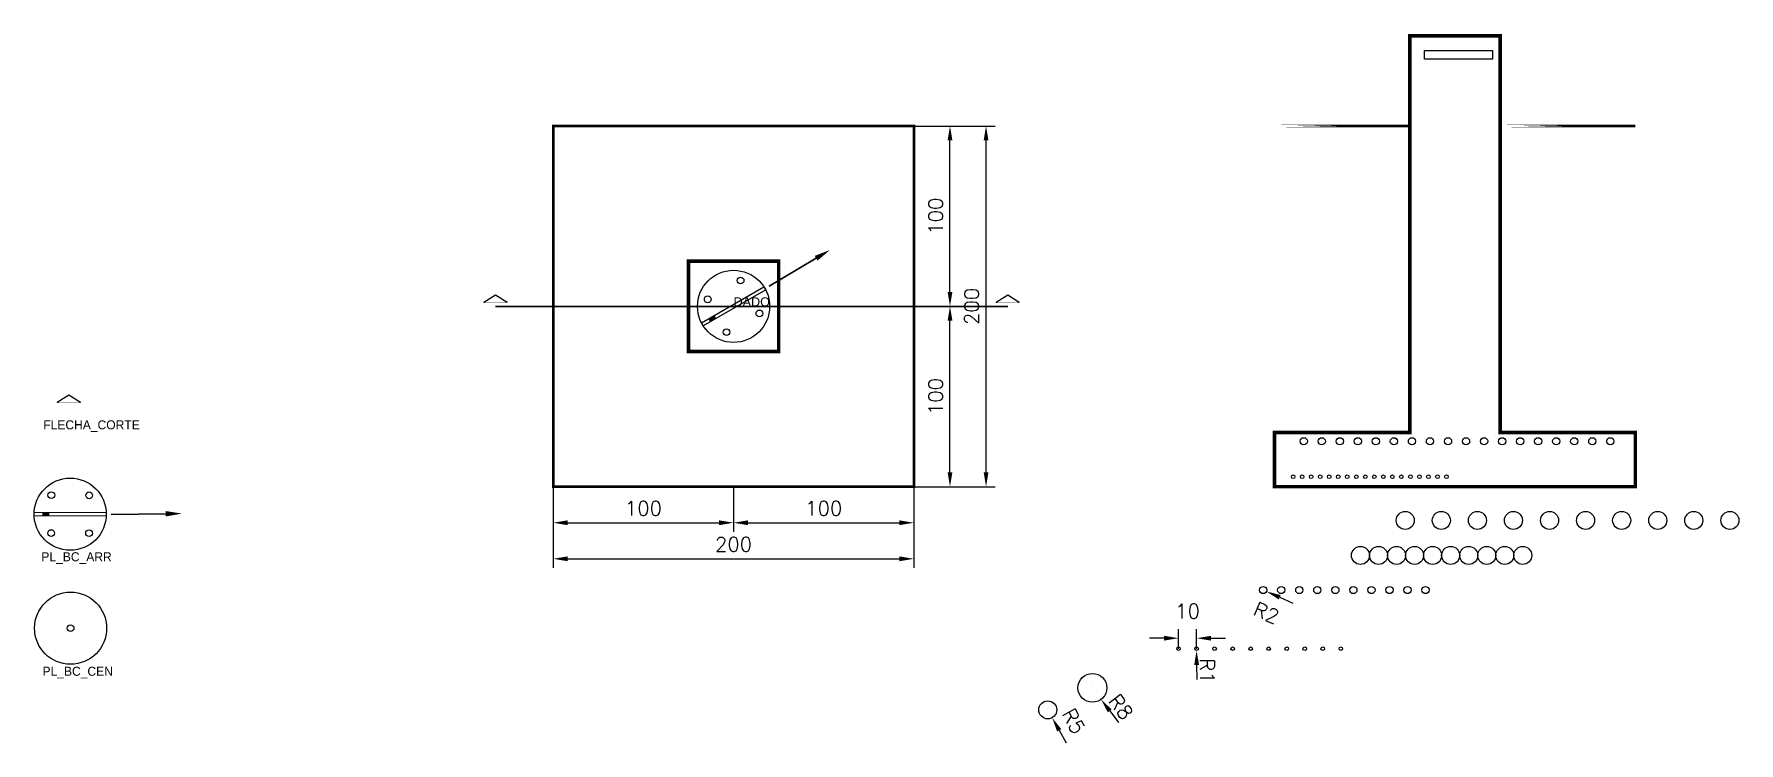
# Model space of a CAD drawing. Extents: x 171271 to 202638, y -9022 to -2582.
# Drawn here: x 171271 to 180724, y -6585 to -2654 of the extents above; entities that cross this region are included whole.
import ezdxf

# ---------------------------------------------------------------- set-up
doc = ezdxf.new("R2010")
doc.units = 0
doc.header["$LTSCALE"] = 280
doc.header["$MEASUREMENT"] = 0
doc.layers.get('0').update_dxf_attribs({"linetype": 'CONTINUOUS'})
doc.layers.get('DEFPOINTS').update_dxf_attribs({"linetype": 'CONTINUOUS'})
for name, color, linetype in [('1', 1, 'CONTINUOUS'), ('2', 2, 'CONTINUOUS'), ('3', 3, 'CONTINUOUS'), ('4', 4, 'CONTINUOUS'), ('BLOQUE_CORTE', 9, 'CONTINUOUS'), ('BLOQUE_KID', 6, 'CONTINUOUS'), ('ELEMENTOS', 6, 'CONTINUOUS')]:
    doc.layers.add(name, color=color, linetype=linetype)
doc.layers.add('PLACA', color=40, linetype='CONTINUOUS', lineweight=13)
doc.styles.add('ARR', font='arial.ttf', dxfattribs={"height": 0.1})
doc.styles.add('CEN_VAR', font='GOTHIC.TTF', dxfattribs={"height": 50})
doc.styles.add('ROMANS', font='romans')
doc.dimstyles.new('3', dxfattribs={"dimtxt": 80, "dimasz": 80, "dimexe": 50, "dimexo": 0.1, "dimgap": 40, "dimtad": 1, "dimdec": 0, "dimlfac": 0.1, "dimzin": 0, "dimdsep": 46, "dimtxsty": 'ROMANS', "dimcen": 0.09, "dimclrd": 1, "dimclre": 1, "dimclrt": 2, "dimadec": 0, "dimazin": 0, "dimtfac": 0.001565, "dimtdec": 0, "dimtofl": 0, "dimtmove": 2, "dimatfit": 3, "dimfxl": 1, "dimtolj": 1, "dimtzin": 0, "dimarcsym": 0})

# ---------------------------------------------------------------- blocks, each defined once
blk = doc.blocks.new('*U4842')
at = {"layer": 'BLOQUE_CORTE', "const_width": 2}
blk.add_lwpolyline([(-64, 0), (64, 0), (0, 40), (-64, 0)], close=True, dxfattribs=at)
at = {"layer": 'BLOQUE_CORTE'}
blk.add_lwpolyline([(-64, 3.2), (0, 43.2), (64, 3.2)], dxfattribs=at)
blk = doc.blocks.new('PL_BC_ARR')
at = {"layer": 'BLOQUE_KID'}
for p, q in [((-152.5, 10.4), (-152.5, -9.1)), ((-151.1, 10.4), (-151.1, -9.1)), ((-149.5, 10.4), (-149.6, -9.1)), ((-147.4, 10.4), (-147.5, -9.1)), ((-145.1, 10.4), (-145.2, -9.1)), ((-142.5, 10.4), (-142.5, -9.1)), ((-139, 10.3), (-139.1, -9.2)), ((-134.9, 10.3), (-135, -9.2)), ((-130.5, 10.3), (-130.6, -9.2)), ((-129, 10.3), (-129.1, -9.2)), ((-127.9, 10.3), (-127.9, -9.2)), ((-126.5, 10.3), (-126.5, -9.2)), ((-125.3, 10.3), (-125.4, -9.2)), ((-123.9, 10.3), (-124, -9.2)), ((-122.5, 10.3), (-122.6, -9.2)), ((-121.7, 10.3), (-121.8, -9.2)), ((-120.6, 10.3), (-120.7, -9.2)), ((-120, 10.3), (-120.1, -9.2))]:
    blk.add_line(p, q, dxfattribs=at)
at = {"layer": 'BLOQUE_KID', "linetype": 'Continuous'}
blk.add_lwpolyline([(-200, 10.6), (200, 8.9), (200, -10.6), (-200, -8.9)], close=True, dxfattribs=at)
at = {"layer": 'BLOQUE_KID'}
blk.add_lwpolyline([(529.8, 2.3), (227.6, -1), (529.8, 2.3)], dxfattribs=at)
blk.add_circle((0, 0), 200, dxfattribs=at)
at = {"layer": 'BLOQUE_KID', "linetype": 'Continuous'}
for centre in [(-104.6, 105.4), (105.4, 104.6), (-105.4, -104.6), (104.6, -105.4)]:
    blk.add_circle(centre, 18.7, dxfattribs=at)
at = {"layer": 'BLOQUE_KID'}
blk.add_solid([(529.6, 17.3), (619.8, 3.3), (530, -12.7)], dxfattribs=at)
blk = doc.blocks.new('PL_BC_CEN')
at = {"layer": 'BLOQUE_KID'}
blk.add_circle((0, 0), 200, dxfattribs=at)
at = {"layer": 'BLOQUE_KID', "linetype": 'Continuous'}
blk.add_circle((0, 0), 18.7, dxfattribs=at)
blk = doc.blocks.new('*D4843')
at = {"color": 1, "lineweight": -2, "transparency": 16777216}
for p, q in [((174149.5, -5163.8), (174149.5, -5613.7)), ((176149.5, -5163.8), (176149.5, -5613.7)), ((174229.5, -5563.7), (176069.5, -5563.7))]:
    blk.add_line(p, q, dxfattribs=at)
at = {"color": 1, "transparency": 16777216}
for points in [[(174229.5, -5550.4), (174229.5, -5577), (174149.5, -5563.7)], [(176069.5, -5550.4), (176069.5, -5577), (176149.5, -5563.7)]]:
    blk.add_solid(points, dxfattribs=at)
at = {"layer": 'DEFPOINTS', "color": 0, "transparency": 16777216}
for p in [(174149.5, -5163.7), (176149.5, -5163.7), (176149.5, -5563.7)]:
    blk.add_point(p, dxfattribs=at)
at = {"color": 2, "transparency": 16777216, "insert": (175149.5, -5483.7), "char_height": 80, "attachment_point": 5, "style": 'ROMANS'}
blk.add_mtext('\\A1;200', dxfattribs=at)
blk = doc.blocks.new('*D4844')
at = {"color": 1, "lineweight": -2, "transparency": 16777216}
for p, q in [((176149.6, -3163.7), (176599.5, -3163.7)), ((176549.5, -5083.7), (176549.5, -3243.7)), ((176149.6, -5163.7), (176599.5, -5163.7))]:
    blk.add_line(p, q, dxfattribs=at)
at = {"color": 1, "transparency": 16777216}
for points in [[(176536.2, -3243.7), (176562.9, -3243.7), (176549.5, -3163.7)], [(176536.2, -5083.7), (176562.9, -5083.7), (176549.5, -5163.7)]]:
    blk.add_solid(points, dxfattribs=at)
at = {"layer": 'DEFPOINTS', "color": 0, "transparency": 16777216}
for p in [(176149.5, -3163.7), (176549.5, -3163.7), (176149.5, -5163.7)]:
    blk.add_point(p, dxfattribs=at)
at = {"color": 2, "transparency": 16777216, "insert": (176469.5, -4163.7), "char_height": 80, "attachment_point": 5, "rotation": 90, "style": 'ROMANS'}
blk.add_mtext('\\A1;200', dxfattribs=at)
blk = doc.blocks.new('*D4845')
at = {"color": 1, "lineweight": -2, "transparency": 16777216}
for p, q in [((174149.5, -5163.8), (174149.5, -5413.7)), ((175149.5, -5163.8), (175149.5, -5413.7)), ((174229.5, -5363.7), (175069.5, -5363.7))]:
    blk.add_line(p, q, dxfattribs=at)
at = {"color": 1, "transparency": 16777216}
for points in [[(174229.5, -5350.4), (174229.5, -5377), (174149.5, -5363.7)], [(175069.5, -5350.4), (175069.5, -5377), (175149.5, -5363.7)]]:
    blk.add_solid(points, dxfattribs=at)
at = {"layer": 'DEFPOINTS', "color": 0, "transparency": 16777216}
for p in [(174149.5, -5163.7), (175149.5, -5163.7), (175149.5, -5363.7)]:
    blk.add_point(p, dxfattribs=at)
at = {"color": 2, "transparency": 16777216, "insert": (174649.5, -5283.7), "char_height": 80, "attachment_point": 5, "style": 'ROMANS'}
blk.add_mtext('\\A1;100', dxfattribs=at)
blk = doc.blocks.new('*D4846')
at = {"color": 1, "lineweight": -2, "transparency": 16777216}
for p, q in [((175149.5, -5163.8), (175149.5, -5413.7)), ((176149.5, -5163.8), (176149.5, -5413.7)), ((175229.5, -5363.7), (176069.5, -5363.7))]:
    blk.add_line(p, q, dxfattribs=at)
at = {"color": 1, "transparency": 16777216}
for points in [[(175229.5, -5350.4), (175229.5, -5377), (175149.5, -5363.7)], [(176069.5, -5350.4), (176069.5, -5377), (176149.5, -5363.7)]]:
    blk.add_solid(points, dxfattribs=at)
at = {"layer": 'DEFPOINTS', "color": 0, "transparency": 16777216}
for p in [(175149.5, -5163.7), (176149.5, -5163.7), (176149.5, -5363.7)]:
    blk.add_point(p, dxfattribs=at)
at = {"color": 2, "transparency": 16777216, "insert": (175649.5, -5283.7), "char_height": 80, "attachment_point": 5, "style": 'ROMANS'}
blk.add_mtext('\\A1;100', dxfattribs=at)
blk = doc.blocks.new('*D4847')
at = {"color": 1, "lineweight": -2, "transparency": 16777216}
for p, q in [((176149.6, -4163.7), (176399.5, -4163.7)), ((176349.5, -5083.7), (176349.5, -4243.7)), ((176149.6, -5163.7), (176399.5, -5163.7))]:
    blk.add_line(p, q, dxfattribs=at)
at = {"color": 1, "transparency": 16777216}
for points in [[(176336.2, -4243.7), (176362.9, -4243.7), (176349.5, -4163.7)], [(176336.2, -5083.7), (176362.9, -5083.7), (176349.5, -5163.7)]]:
    blk.add_solid(points, dxfattribs=at)
at = {"layer": 'DEFPOINTS', "color": 0, "transparency": 16777216}
for p in [(176149.5, -4163.7), (176349.5, -4163.7), (176149.5, -5163.7)]:
    blk.add_point(p, dxfattribs=at)
at = {"color": 2, "transparency": 16777216, "insert": (176269.5, -4663.7), "char_height": 80, "attachment_point": 5, "rotation": 90, "style": 'ROMANS'}
blk.add_mtext('\\A1;100', dxfattribs=at)
blk = doc.blocks.new('*D4848')
at = {"color": 1, "lineweight": -2, "transparency": 16777216}
for p, q in [((176149.6, -3163.7), (176399.5, -3163.7)), ((176349.5, -4083.7), (176349.5, -3243.7)), ((176149.6, -4163.7), (176399.5, -4163.7))]:
    blk.add_line(p, q, dxfattribs=at)
at = {"color": 1, "transparency": 16777216}
for points in [[(176336.2, -3243.7), (176362.9, -3243.7), (176349.5, -3163.7)], [(176336.2, -4083.7), (176362.9, -4083.7), (176349.5, -4163.7)]]:
    blk.add_solid(points, dxfattribs=at)
at = {"layer": 'DEFPOINTS', "color": 0, "transparency": 16777216}
for p in [(176149.5, -3163.7), (176349.5, -3163.7), (176149.5, -4163.7)]:
    blk.add_point(p, dxfattribs=at)
at = {"color": 2, "transparency": 16777216, "insert": (176269.5, -3663.7), "char_height": 80, "attachment_point": 5, "rotation": 90, "style": 'ROMANS'}
blk.add_mtext('\\A1;100', dxfattribs=at)
blk = doc.blocks.new('FLECHA_CORTE')
at = {"layer": 'BLOQUE_CORTE', "const_width": 2}
blk.add_lwpolyline([(-64, 0), (64, 0), (0, 40), (-64, 0)], close=True, dxfattribs=at)
at = {"layer": 'BLOQUE_CORTE'}
blk.add_lwpolyline([(-64, 3.2), (0, 43.2), (64, 3.2)], dxfattribs=at)
blk = doc.blocks.new('*D4849')
at = {"color": 1, "lineweight": -2, "transparency": 16777216}
for p, q in [((176891.8, -6401.3), (176892, -6401.3)), ((176891.9, -6401.4), (176891.9, -6401.2)), ((176955.2, -6514.8), (176994.1, -6584.7))]:
    blk.add_line(p, q, dxfattribs=at)
at = {"color": 1, "transparency": 16777216}
blk.add_solid([(176966.8, -6508.3), (176943.5, -6521.3), (176916.2, -6444.9)], dxfattribs=at)
at = {"layer": 'DEFPOINTS', "color": 0, "transparency": 16777216}
for p in [(176891.9, -6401.3), (176916.2, -6444.9)]:
    blk.add_point(p, dxfattribs=at)
at = {"color": 2, "transparency": 16777216, "insert": (177035.4, -6465), "char_height": 80, "attachment_point": 5, "rotation": 299.12228, "style": 'ROMANS'}
blk.add_mtext('\\A1;R5', dxfattribs=at)
blk = doc.blocks.new('*D4850')
at = {"color": 1, "lineweight": -2, "transparency": 16777216}
for p, q in [((177139.1, -6279.2), (177139.3, -6279.2)), ((177139.2, -6279.3), (177139.2, -6279.2)), ((177235.2, -6407.2), (177283.2, -6471.2))]:
    blk.add_line(p, q, dxfattribs=at)
at = {"color": 1, "transparency": 16777216}
blk.add_solid([(177245.9, -6399.2), (177224.6, -6415.2), (177187.2, -6343.2)], dxfattribs=at)
at = {"layer": 'DEFPOINTS', "color": 0, "transparency": 16777216}
for p in [(177139.2, -6279.2), (177187.2, -6343.2)]:
    blk.add_point(p, dxfattribs=at)
at = {"color": 2, "transparency": 16777216, "insert": (177297.5, -6385.6), "char_height": 80, "attachment_point": 5, "rotation": 306.87635, "style": 'ROMANS'}
blk.add_mtext('\\A1;R8', dxfattribs=at)
blk = doc.blocks.new('*D4851')
at = {"color": 1, "lineweight": -2, "transparency": 16777216}
for p, q in [((177616.7, -6062.2), (177616.7, -5954.1)), ((177716.7, -6062.2), (177716.7, -5954.1)), ((177536.7, -6004.1), (177456.7, -6004.1)), ((177796.7, -6004.1), (177876.7, -6004.1))]:
    blk.add_line(p, q, dxfattribs=at)
at = {"color": 1, "transparency": 16777216}
for points in [[(177536.7, -5990.8), (177536.7, -6017.4), (177616.7, -6004.1)], [(177796.7, -5990.8), (177796.7, -6017.4), (177716.7, -6004.1)]]:
    blk.add_solid(points, dxfattribs=at)
at = {"layer": 'DEFPOINTS', "color": 0, "transparency": 16777216}
for p in [(177716.7, -6004.1), (177616.7, -6062.3), (177716.7, -6062.3)]:
    blk.add_point(p, dxfattribs=at)
at = {"color": 2, "transparency": 16777216, "insert": (177666.7, -5854.1), "char_height": 80, "attachment_point": 5, "style": 'ROMANS'}
blk.add_mtext('\\A1;10', dxfattribs=at)
blk = doc.blocks.new('*D4852')
at = {"color": 1, "lineweight": -2, "transparency": 16777216}
for p, q in [((177716.6, -6062.3), (177716.8, -6062.3)), ((177716.7, -6062.4), (177716.7, -6062.2)), ((177717.2, -6152.3), (177717.5, -6232.3))]:
    blk.add_line(p, q, dxfattribs=at)
at = {"color": 1, "transparency": 16777216}
blk.add_solid([(177730.5, -6152.2), (177703.8, -6152.3), (177716.8, -6072.3)], dxfattribs=at)
at = {"layer": 'DEFPOINTS', "color": 0, "transparency": 16777216}
for p in [(177716.7, -6062.3), (177716.8, -6072.3)]:
    blk.add_point(p, dxfattribs=at)
at = {"color": 2, "transparency": 16777216, "insert": (177775.7, -6185.6), "char_height": 80, "attachment_point": 5, "rotation": 270.28081, "style": 'ROMANS'}
blk.add_mtext('\\A1;R1', dxfattribs=at)
blk = doc.blocks.new('*D4853')
at = {"color": 1, "lineweight": -2, "transparency": 16777216}
for p, q in [((178086.2, -5736.9), (178086.4, -5736.9)), ((178086.3, -5737), (178086.3, -5736.8)), ((178177.9, -5777.1), (178251.1, -5809.2))]:
    blk.add_line(p, q, dxfattribs=at)
at = {"color": 1, "transparency": 16777216}
blk.add_solid([(178183.2, -5764.8), (178172.5, -5789.3), (178104.6, -5744.9)], dxfattribs=at)
at = {"layer": 'DEFPOINTS', "color": 0, "transparency": 16777216}
for p in [(178086.3, -5736.9), (178104.6, -5744.9)]:
    blk.add_point(p, dxfattribs=at)
at = {"color": 2, "transparency": 16777216, "insert": (178103.6, -5863.6), "char_height": 80, "attachment_point": 5, "rotation": 336.31775, "style": 'ROMANS'}
blk.add_mtext('\\A1;R2', dxfattribs=at)

msp = doc.modelspace()

# ---------------------------------------------------------------- linework, layer by layer
msp.add_lwpolyline([(178980.7, -2744.6), (179357.9, -2744.6), (179357.9, -2792.6), (178980.7, -2792.6)], close=True)
at = {"layer": '1', "const_width": 15}
for points in [[(178149.5, -3163.7), (178899.5, -3163.7), (178899.5, -3163.7), (178149.5, -3163.7)], [(179399.5, -3163.7), (180149.5, -3163.7), (180149.5, -3163.7), (179399.5, -3163.7)]]:
    msp.add_lwpolyline(points, close=True, dxfattribs=at)
at = {"layer": '2'}
for centre, radius in [((178311, -4912), 20), ((178411, -4912), 20), ((178511, -4912), 20), ((178611, -4912), 20), ((178711, -4912), 20), ((178811, -4912), 20), ((178911, -4912), 20), ((179011, -4912), 20), ((179111, -4912), 20), ((179211, -4912), 20), ((179311, -4912), 20), ((179411, -4912), 20), ((179511, -4912), 20), ((179611, -4912), 20), ((179711, -4912), 20), ((179811, -4912), 20), ((179911, -4912), 20), ((180011, -4912), 20), ((178252.4, -5108.6), 10), ((178302.4, -5108.6), 10), ((178352.4, -5108.6), 10), ((178402.4, -5108.6), 10), ((178452.4, -5108.6), 10), ((178502.4, -5108.6), 10), ((178552.4, -5108.6), 10), ((178602.4, -5108.6), 10), ((178652.4, -5108.6), 10), ((178702.4, -5108.6), 10), ((178752.4, -5108.6), 10), ((178802.4, -5108.6), 10), ((178852.4, -5108.6), 10), ((178902.4, -5108.6), 10), ((178952.4, -5108.6), 10), ((179002.4, -5108.6), 10), ((179052.4, -5108.6), 10), ((179102.4, -5108.6), 10), ((178873.9, -5351), 50), ((179073.9, -5351), 50), ((179273.9, -5351), 50), ((179473.9, -5351), 50), ((179673.9, -5351), 50), ((179873.9, -5351), 50), ((180073.9, -5351), 50), ((180273.9, -5351), 50), ((180473.9, -5351), 50), ((180673.9, -5351), 50), ((178625.7, -5544.7), 50), ((178725.7, -5544.7), 50), ((178825.7, -5544.7), 50), ((178925.7, -5544.7), 50), ((179025.7, -5544.7), 50), ((179125.7, -5544.7), 50), ((179225.7, -5544.7), 50), ((179325.7, -5544.7), 50), ((179425.7, -5544.7), 50), ((179525.7, -5544.7), 50), ((178086.3, -5736.9), 20), ((178186.3, -5736.9), 20), ((178286.3, -5736.9), 20), ((178386.3, -5736.9), 20), ((178486.3, -5736.9), 20), ((178586.3, -5736.9), 20), ((178686.3, -5736.9), 20), ((178786.3, -5736.9), 20), ((178886.3, -5736.9), 20), ((178986.3, -5736.9), 20), ((177616.7, -6062.3), 10), ((177716.7, -6062.3), 10), ((177816.7, -6062.3), 10), ((177916.7, -6062.3), 10), ((178016.7, -6062.3), 10), ((178116.7, -6062.3), 10), ((178216.7, -6062.3), 10), ((178316.7, -6062.3), 10), ((178416.7, -6062.3), 10), ((178516.7, -6062.3), 10), ((177139.2, -6279.2), 80), ((176891.9, -6401.3), 50)]:
    msp.add_circle(centre, radius, dxfattribs=at)
at = {"layer": '3'}
for points, const_width in [([(178149.5, -5163.7), (180149.5, -5163.7), (180149.5, -4863.7), (179399.5, -4863.7), (179399.5, -2663.7), (178899.5, -2663.7), (178899.5, -4863.7), (178149.5, -4863.7)], 20), ([(174149.5, -5163.7), (176149.5, -5163.7), (176149.5, -3163.7), (174149.5, -3163.7)], 15), ([(174899.5, -4413.7), (175399.5, -4413.7), (175399.5, -3913.7), (174899.5, -3913.7)], 20)]:
    msp.add_lwpolyline(points, close=True, dxfattribs=dict(at, const_width=const_width))
at = {"layer": '4'}
msp.add_lwpolyline([(173829.5, -4163.7), (176669.5, -4163.7), (176669.5, -4163.7), (173829.5, -4163.7)], close=True, dxfattribs=at)

# ---------------------------------------------------------------- block references
at = {"rotation": 30}
msp.add_blockref('PL_BC_ARR', (175149.5, -4163.7), dxfattribs=at)
for name, p in [('FLECHA_CORTE', (173829.5, -4143.7)), ('FLECHA_CORTE', (176669.5, -4143.7)), ('PL_BC_ARR', (171471.2, -5316.2)), ('PL_BC_CEN', (171473.5, -5948.5))]:
    msp.add_blockref(name, p)
at = {"layer": 'ELEMENTOS'}
msp.add_blockref('*U4842', (171463.7, -4698), dxfattribs=at)

# ---------------------------------------------------------------- texts
at = {"style": 'CEN_VAR'}
for s, p in [('FLECHA_CORTE', (171322.1, -4845.8)), ('PL_BC_ARR', (171311.4, -5577.4)), ('PL_BC_CEN', (171317.9, -6212.4))]:
    msp.add_text(s, height=50, dxfattribs=at).set_placement(p)
at = {"layer": 'PLACA', "style": 'ARR'}
msp.add_text('DADO', height=50, dxfattribs=at).set_placement((175149.5, -4163.7))

# ---------------------------------------------------------------- dimensions: what is measured, and where the dimension line sits
for p1, p2, distance, picture, middle in [((176149.5, -5163.7), (176149.5, -3163.7), -400, '*D4844', (176469.5, -4163.7)), ((176149.5, -4163.7), (176149.5, -3163.7), -200, '*D4848', (176269.5, -3663.7)), ((176149.5, -5163.7), (176149.5, -4163.7), -200, '*D4847', (176269.5, -4663.7)), ((174149.5, -5163.7), (176149.5, -5163.7), -400, '*D4843', (175149.5, -5483.7)), ((174149.5, -5163.7), (175149.5, -5163.7), -200, '*D4845', (174649.5, -5283.7)), ((175149.5, -5163.7), (176149.5, -5163.7), -200, '*D4846', (175649.5, -5283.7))]:
    dim = msp.add_aligned_dim(p1=p1, p2=p2, distance=distance, dimstyle='3')
    dim.commit()
    dim.dimension.update_dxf_attribs({"geometry": picture, "text_midpoint": middle})
for center, mpoint, picture, middle in [((178086.3, -5736.9), (178104.6, -5744.9), '*D4853', (178103.6, -5863.6)), ((177716.7, -6062.3), (177716.8, -6072.3), '*D4852', (177775.7, -6185.6)), ((177139.2, -6279.2), (177187.2, -6343.2), '*D4850', (177297.5, -6385.6)), ((176891.9, -6401.3), (176916.2, -6444.9), '*D4849', (177035.4, -6465))]:
    dim = msp.add_radius_dim(center=center, mpoint=mpoint, dimstyle='3')
    dim.commit()
    dim.dimension.update_dxf_attribs({"geometry": picture, "text_midpoint": middle, "dimtype": 164})
dim = msp.add_linear_dim(base=(177716.7, -6004.1), p1=(177616.7, -6062.3), p2=(177716.7, -6062.3), dimstyle='3')
dim.commit()
dim.dimension.update_dxf_attribs({"geometry": '*D4851', "text_midpoint": (177666.7, -5854.1)})

doc.saveas('drawing.dxf')
